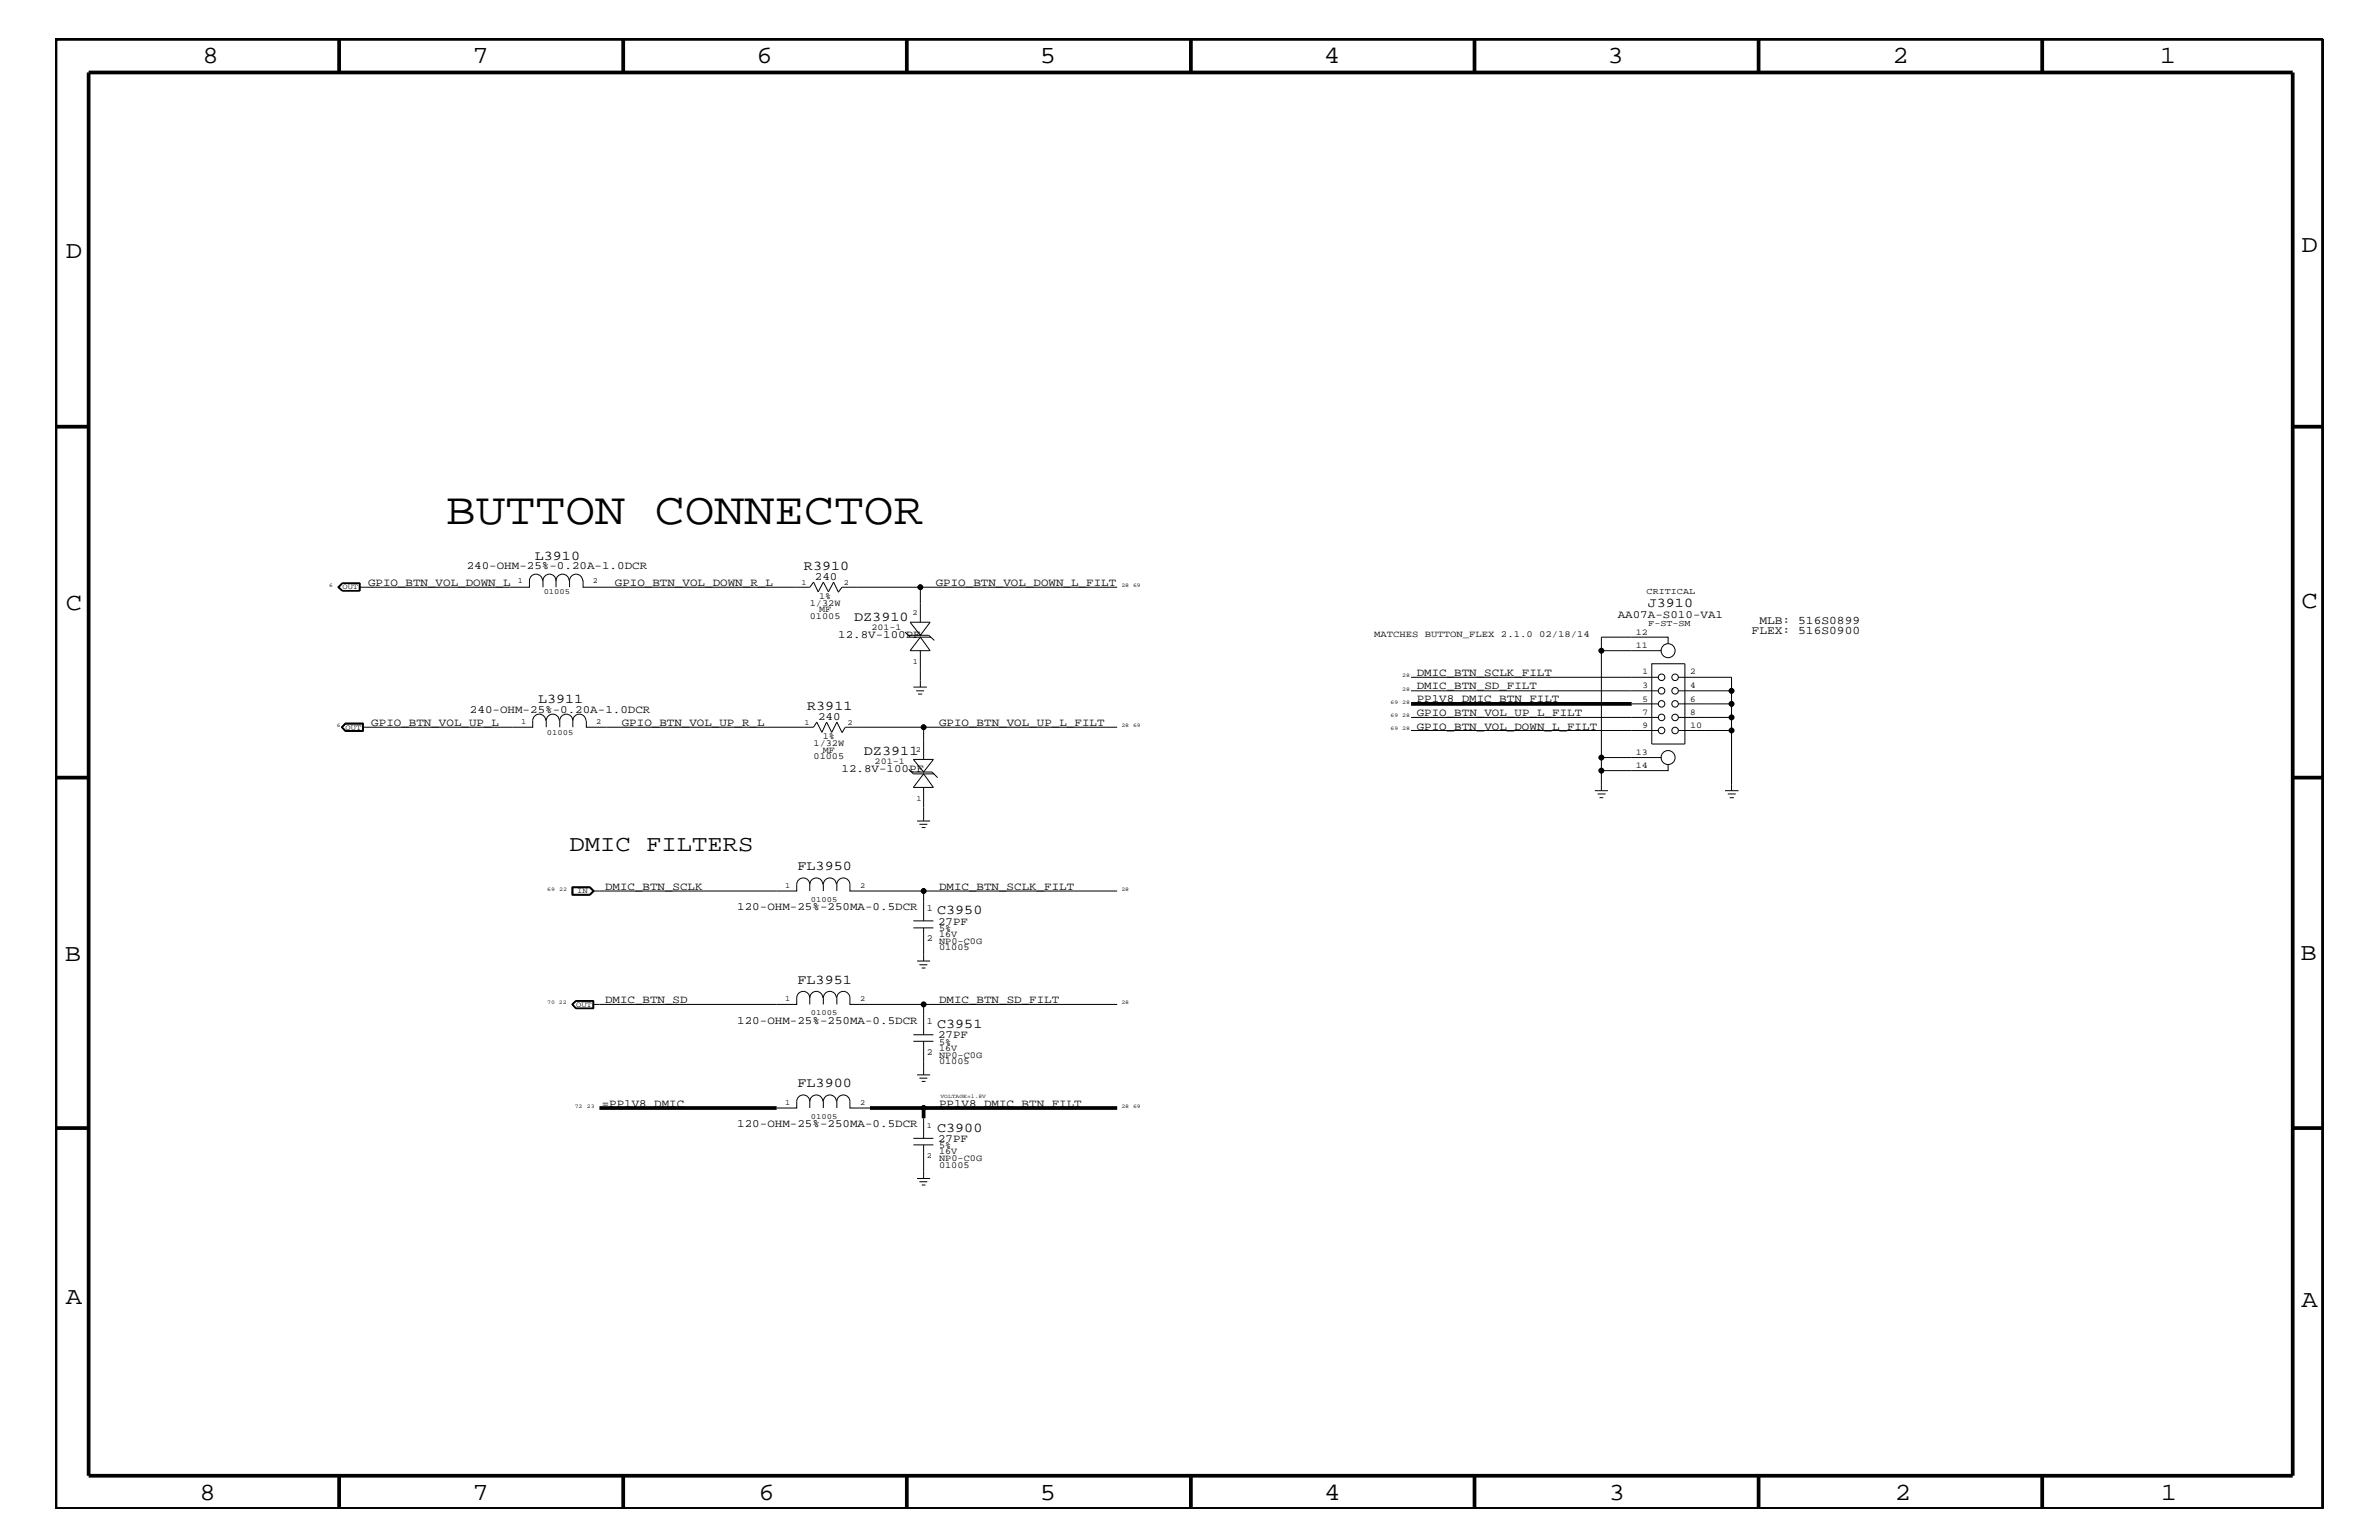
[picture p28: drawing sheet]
<svg xmlns="http://www.w3.org/2000/svg" width="432mm" height="279mm" viewBox="0 0 432 279" stroke-linecap="round" stroke-linejoin="round" font-family="sans-serif">
<defs><g id="words">
<text font-size="8.2" x="80.9" y="95">BUTTON CONNECTOR</text>
<g font-size="4.5">
<text x="36.7" y="11.5">8</text>
<text x="85.8" y="11.5">7</text>
<text x="137.3" y="11.5">6</text>
<text x="188.7" y="11.5">5</text>
<text x="240.3" y="11.5">4</text>
<text x="291.8" y="11.5">3</text>
<text x="343.5" y="11.5">2</text>
<text x="392" y="11.5">1</text>
<text x="11.9" y="46.8">D</text>
<text x="417.7" y="45.7">D</text>
<text x="11.9" y="110.6">C</text>
<text x="417.7" y="110.3">C</text>
<text x="11.8" y="174.3">B</text>
<text x="417.6" y="174.2">B</text>
<text x="11.9" y="236.7">A</text>
<text x="417.7" y="237.1">A</text>
<text x="36.2" y="272.1">8</text>
<text x="85.8" y="272.1">7</text>
<text x="137.7" y="272.1">6</text>
<text x="188.7" y="272.1">5</text>
<text x="240.4" y="272.1">4</text>
<text x="292" y="272.1">3</text>
<text x="343.9" y="272.1">2</text>
<text x="392.2" y="272.1">1</text>
</g>
<text font-size="4.1" x="103.4" y="154.4">DMIC FILTERS</text>
<g font-size="2.5">
<text x="97.1" y="101.5">L3910</text>
<text x="145.9" y="103.5">R3910</text>
<text x="155" y="112.7">DZ3910</text>
<text x="299.1" y="110.2">J3910</text>
<text x="97.7" y="127.6">L3911</text>
<text x="146.5" y="128.9">R3911</text>
<text x="156.8" y="136.9">DZ3911</text>
<text x="144.7" y="157.9">FL3950</text>
<text x="170.1" y="165.9">C3950</text>
<text x="144.7" y="178.5">FL3951</text>
<text x="170.1" y="186.5">C3951</text>
<text x="144.7" y="197.3">FL3900</text>
<text x="170.1" y="205.3">C3900</text>
</g>
<g font-size="2.1">
<text x="319.3" y="113.1">MLB: 516S0899</text>
<text x="317.9" y="115">FLEX: 516S0900</text>
</g>
<g font-size="2">
<text x="66.8" y="106.3">GPIO_BTN_VOL_DOWN_L</text>
<text x="84.7" y="103.2">240-OHM-25%-0.20A-1.0DCR</text>
<text x="111.6" y="106.3">GPIO_BTN_VOL_DOWN_R_L</text>
<text x="147.9" y="105.2">240</text>
<text x="169.8" y="106.3">GPIO_BTN_VOL_DOWN_L_FILT</text>
<text x="293.6" y="112.2">AA07A-S010-VA1</text>
<text x="152.1" y="115.8">12.8V-100PF</text>
<text x="257.1" y="122.6">DMIC_BTN_SCLK_FILT</text>
<text x="257.1" y="125.1">DMIC_BTN_SD_FILT</text>
<text x="67.4" y="131.7">GPIO_BTN_VOL_UP_L</text>
<text x="85.3" y="129.3">240-OHM-25%-0.20A-1.0DCR</text>
<text x="112.9" y="131.7">GPIO_BTN_VOL_UP_R_L</text>
<text x="148.5" y="130.7">240</text>
<text x="170.4" y="131.7">GPIO_BTN_VOL_UP_L_FILT</text>
<text x="257.1" y="127.5">PP1V8_DMIC_BTN_FILT</text>
<text x="257.1" y="129.9">GPIO_BTN_VOL_UP_L_FILT</text>
<text x="257.1" y="132.4">GPIO_BTN_VOL_DOWN_L_FILT</text>
<text x="152.7" y="140">12.8V-100PF</text>
<text x="109.8" y="161.4">DMIC_BTN_SCLK</text>
<text x="170.4" y="161.4">DMIC_BTN_SCLK_FILT</text>
<text x="133.8" y="165">120-OHM-25%-250MA-0.5DCR</text>
<text x="170.3" y="167.8">27PF</text>
<text x="109.8" y="182.1">DMIC_BTN_SD</text>
<text x="133.8" y="185.7">120-OHM-25%-250MA-0.5DCR</text>
<text x="170.4" y="182.1">DMIC_BTN_SD_FILT</text>
<text x="170.3" y="188.3">27PF</text>
<text x="109.2" y="200.9">=PP1V8_DMIC</text>
<text x="170.4" y="200.9">PP1V8_DMIC_BTN_FILT</text>
<text x="133.8" y="204.4">120-OHM-25%-250MA-0.5DCR</text>
<text x="170.3" y="207.1">27PF</text>
</g>
<g font-size="1.7">
<text x="147" y="109.9">1/32W</text>
<text x="147" y="112.3">01005</text>
<text x="148.7" y="111.1">MF</text>
<text x="148.7" y="108.7">1%</text>
<text x="249.4" y="115.6">MATCHES BUTTON_FLEX 2.1.0 02/18/14</text>
<text x="147.7" y="137.8">01005</text>
<text x="147.7" y="135.3">1/32W</text>
<text x="149.4" y="134.1">1%</text>
<text x="149.4" y="136.6">MF</text>
<text x="168.2" y="165.3">1</text>
<text x="168.2" y="170.7">2</text>
<text x="170.4" y="172.4">01005</text>
<text x="170.4" y="171.2">NP0-C0G</text>
<text x="170.4" y="168.9">5%</text>
<text x="170.4" y="170">16V</text>
<text x="168.2" y="185.9">1</text>
<text x="168.2" y="191.4">2</text>
<text x="170.4" y="191.9">NP0-C0G</text>
<text x="170.4" y="189.5">5%</text>
<text x="170.4" y="190.6">16V</text>
<text x="170.4" y="193.1">01005</text>
<text x="170.4" y="209.4">16V</text>
<text x="170.4" y="208.3">5%</text>
<text x="170.4" y="211.9">01005</text>
<text x="170.4" y="210.7">NP0-C0G</text>
</g>
<g font-size="1.6">
<text x="298.9" y="107.7">CRITICAL</text>
<text x="299.2" y="113.7">F-ST-SM</text>
<text x="158.2" y="114.2">201-1</text>
<text x="296.9" y="117.5">11</text>
<text x="296.9" y="115.2">12</text>
<text x="298.1" y="122.4">1</text>
<text x="298.1" y="124.8">3</text>
<text x="306.7" y="122.4">2</text>
<text x="306.7" y="124.8">4</text>
<text x="298.1" y="127.3">5</text>
<text x="298.1" y="129.7">7</text>
<text x="306.7" y="127.3">6</text>
<text x="306.7" y="129.7">8</text>
<text x="296.9" y="136.9">13</text>
<text x="298.1" y="132.1">9</text>
<text x="306.7" y="132.1">10</text>
<text x="158.7" y="138.5">201-1</text>
<text x="296.9" y="139.4">14</text>
</g>
<g font-size="1.4">
<text x="62.1" y="106.9">OUT</text>
<text x="94" y="105.9">1</text>
<text x="98.7" y="107.8">01005</text>
<text x="107.6" y="105.9">2</text>
<text x="145.5" y="106.1">1</text>
<text x="153.2" y="106.1">2</text>
<text x="165.6" y="111.6">2</text>
<text x="165.7" y="120.4">1</text>
<text x="94.6" y="131.3">1</text>
<text x="108.2" y="131.3">2</text>
<text x="146.1" y="131.6">1</text>
<text x="153.8" y="131.6">2</text>
<text x="62.7" y="132.4">OUT</text>
<text x="99.3" y="133.3">01005</text>
<text x="166.2" y="136.4">2</text>
<text x="166.4" y="145.3">1</text>
<text x="104.7" y="162">IN</text>
<text x="142.5" y="161.1">1</text>
<text x="156.1" y="161.1">2</text>
<text x="147.2" y="163.6">01005</text>
<text x="104.6" y="182.7">OUT</text>
<text x="142.5" y="181.6">1</text>
<text x="147.2" y="184.2">01005</text>
<text x="156.1" y="181.6">2</text>
<text x="142.5" y="200.4">1</text>
<text x="147.2" y="203">01005</text>
<text x="156.1" y="200.4">2</text>
<text x="168.2" y="204.7">1</text>
<text x="168.2" y="210.2">2</text>
</g>
<g font-size="1">
<text x="59.8" y="106.5">6</text>
<text x="203.5" y="106.5">28 69</text>
<text x="254.5" y="122.9">28</text>
<text x="254.5" y="125.3">28</text>
<text x="61.1" y="131.9">6</text>
<text x="203.5" y="131.9">28 69</text>
<text x="252.4" y="130.2">69 28</text>
<text x="252.4" y="127.7">69 28</text>
<text x="252.4" y="132.5">69 28</text>
<text x="99.3" y="161.7">69</text>
<text x="101.5" y="161.7">22</text>
<text x="203.5" y="161.7">28</text>
<text x="99.3" y="182.2">70 22</text>
<text x="203.5" y="182.2">28</text>
<text x="104.3" y="201">72</text>
<text x="106.5" y="201">23</text>
<text x="170.7" y="199.2">VOLTAGE=1.8V</text>
<text x="203.5" y="201">28 69</text>
</g>
</g></defs>
<g fill="none" stroke="#000" stroke-width=".18">
<path d="M62.1 105.8h3.3v1.4h-3.3l-.8-.7zM62.1 105.9l-.5 .6 .5 .6M62.1 105.8l-.7 .7 .7 .7M62.1 105.9l-.6 .6 .6 .6M62.1 107.1h3.2M62.1 105.9h3.2M65.2 105.9v1.2M65.3 105.8v1.4M96.1 105.3v1.2h-30.9M96.1 105.4a1.19 1.19 0 0 1 1.2-1.2 1.19 1.19 0 0 1 1.2 1.2M98.6 105.4a1.19 1.19 0 0 1 1.1-1.2 1.19 1.19 0 0 1 1.2 1.2 1.19 1.19 0 0 1 1.2-1.2 1.19 1.19 0 0 1 1.2 1.2M98.6 105.3v1.2"/>
<path d="M100.9 105.3v1.2M103.4 105.4a1.19 1.19 0 0 1 1.2-1.2 1.19 1.19 0 0 1 1.1 1.2M103.4 105.3v1.2M105.8 105.3v1.2h41.2l.7-.9 .8 1.8 .9-1.8 1 1.8 .9-1.8 .8 1.8M164.3 114.7l.9 .9h3.8M164.8 115.3h3.8l1 .9M165.2 112.9h3.6l-1.8 2.4zM167 115.6l1.8 2.5h-3.6zM167 106.5v6.4M167 118.1v6.6M202.8 106.5h-50l-.7 1M290.7 118.1v19.3h10.9"/>
<path d="M290.7 118.1h10.9M302.8 116.8v-1.2h-12.1v2.5M62 131.9l.7-.6h3.2v1.4M62 131.9l.7 .8M62.7 131.2h3.3v1.5h-3.3l-.7-.8zM62.7 131.3l-.6 .6 .6 .6h3.1v-1.2M62.7 131.3l-.6 .6 .6 .7h3.2M62.7 131.3h3.2M99.1 130.8a1.19 1.19 0 0 0-1.2-1.2 1.19 1.19 0 0 0-1.2 1.2v1.1h-30.9M101.5 130.8a1.19 1.19 0 0 0-1.2-1.2 1.19 1.19 0 0 0-1.2 1.2v1.1M104 130.8a1.19 1.19 0 0 0-1.2-1.2 1.19 1.19 0 0 0-1.2 1.2v1.1M104 130.8a1.19 1.19 0 0 1 1.2-1.2 1.19 1.19 0 0 1 1.1 1.2"/>
<path d="M104 130.8v1.1M106.4 130.8v1.1h41.3l.6-.9 .9 1.9 .8-1.9 1 1.9 .9-1.9 .9 1.9M164.9 139.6l.9 .8h3.8M165.8 137.8h3.6l-1.8 2.3zM165.8 124.7h2.4M166.3 125.3h1.4M166.6 125.9h.8M167.6 131.9v5.9M202.8 131.9h-49.4l-.6 1.1M256.1 132.5h44.9M256.1 125.3h44.9M256.1 130.2h44.9"/>
<path d="M256.1 122.9h44.9M290.7 137.4v6.1M296.2 127.7h4.8M299.8 120.4h6v14.6h-6zM302.8 138.6v1.2h-12.1M304.6 132.5h9.7M304.6 125.3h9.7M304.6 122.9h9.7v20.6M304.6 130.2h9.7M304.6 127.7h9.7M165.4 140.1h3.8l1 1M166.5 149h2.3"/>
<path d="M166.9 149.5h1.4M167.3 150.1h.7M167.6 140.4l1.8 2.5h-3.6zM167.6 142.9v6.1M289.5 143.5h2.3M290 144h1.4M290.3 144.7h.7M313.1 143.5h2.5M313.6 144h1.4M313.9 144.7h.8M103.8 160.9h3.3l.8 .8-.8 .7h-3.3zM103.9 161h3.2l.7 .7-.7 .6h-3.2z"/>
<path d="M104 161v1.3M104 161.1h3l.6 .6M107 161l.7 .7-.7 .6M107.6 161.7l-.6 .5h-3M147 160.5a1.19 1.19 0 0 0-1.2-1.2 1.19 1.19 0 0 0-1.2 1.2v1.2h-37M147 160.5a1.19 1.19 0 0 1 1.2-1.2 1.19 1.19 0 0 1 1.2 1.2M147 160.5v1.2M151.8 160.5a1.19 1.19 0 0 0-1.2-1.2 1.19 1.19 0 0 0-1.2 1.2v1.2M151.9 161.7v-1.2a1.19 1.19 0 0 1 1.2-1.2 1.19 1.19 0 0 1 1.2 1.2v1.2h13.3M165.8 168.3h3.6M165.8 167.1h3.6M166.5 174.4h2.3"/>
<path d="M166.9 175h1.4M167.3 175.6h.7M167.6 168.3v6.1M202.8 161.7h-35.2v5.4M103.8 182.2l.8 .8M104.5 181.6h3.3v1.4h-3.3l-.7-.8zM104.6 181.6l-.6 .6 .6 .7M104.6 181.6l-.8 .6M104.6 181.6l-.7 .6 .7 .7M104.6 182.9h3.1M104.6 181.6h3.1M107.6 181.6v1.3"/>
<path d="M107.7 181.6v1.4M147 181a1.19 1.19 0 0 0-1.2-1.1 1.19 1.19 0 0 0-1.2 1.1v1.2h-37M147 181a1.19 1.19 0 0 1 1.2-1.1 1.19 1.19 0 0 1 1.2 1.1M147 199.8a1.19 1.19 0 0 0-1.2-1.1 1.19 1.19 0 0 0-1.2 1.1v1.2h-3.6M147 199.8a1.19 1.19 0 0 1 1.2-1.1 1.19 1.19 0 0 1 1.2 1.1M147 181v1.2M147 199.8v1.2M151.8 181a1.19 1.19 0 0 0-1.2-1.1 1.19 1.19 0 0 0-1.2 1.1v1.2M151.8 199.8a1.19 1.19 0 0 0-1.2-1.1 1.19 1.19 0 0 0-1.2 1.1v1.2M151.9 182.2v-1.2a1.19 1.19 0 0 1 1.2-1.1 1.19 1.19 0 0 1 1.2 1.1v1.2h48.5M165.8 188.9h3.6M165.8 187.7h3.6"/>
<path d="M166.5 195h2.3M166.9 195.6h1.4M167.3 196.2h.7M167.6 182.2v5.5M167.6 188.9v6.1M151.9 201v-1.2a1.19 1.19 0 0 1 1.2-1.1 1.19 1.19 0 0 1 1.2 1.1v1.2h3.6M165.8 207.7h3.6M165.8 206.5h3.6M166.5 213.8h2.3M166.9 214.4h1.4M167.3 215h.7M167.6 202.9v3.6"/>
<path d="M167.6 207.7v6.1"/>
<circle cx="167" cy="106.5" r=".42"/>
<circle cx="290.7" cy="118.1" r=".42"/>
<circle cx="302.8" cy="118.1" r="1.27"/>
<circle cx="167.6" cy="131.9" r=".42"/>
<circle cx="290.7" cy="139.8" r=".42"/>
<circle cx="290.7" cy="137.4" r=".42"/>
<circle cx="301.6" cy="122.9" r=".59"/>
<circle cx="301.6" cy="130.2" r=".59"/>
<circle cx="301.6" cy="132.5" r=".59"/>
<circle cx="301.6" cy="125.3" r=".59"/>
<circle cx="301.6" cy="127.7" r=".59"/>
<circle cx="302.8" cy="137.4" r="1.27"/>
<circle cx="304" cy="122.9" r=".59"/>
<circle cx="304" cy="130.2" r=".59"/>
<circle cx="304" cy="125.3" r=".59"/>
<circle cx="304" cy="132.5" r=".59"/>
<circle cx="304" cy="127.7" r=".59"/>
<circle cx="314.3" cy="132.5" r=".42"/>
<circle cx="314.3" cy="125.3" r=".42"/>
<circle cx="314.3" cy="127.7" r=".42"/>
<circle cx="314.3" cy="130.2" r=".42"/>
<circle cx="167.6" cy="161.7" r=".42"/>
<circle cx="167.6" cy="182.2" r=".42"/>
<circle cx="167.6" cy="201" r=".42"/>
</g>
<g fill="none" stroke="#000" stroke-width=".68" stroke-linecap="butt">
<path d="M10.1 7.1h411.5v266.7h-411.5zM16.1 13.2h400v254.5h-400zM61.6 7.1v6.1M113.1 7.1v6.1M164.6 7.1v6.1M216.2 7.1v6.1M267.6 7.1v6.1M319.2 7.1v6.1M370.7 7.1v6.1M10.1 77.4h6M416.1 77.4h5.5M256.1 127.7h40.1"/>
<path d="M10.1 141.1h6M416.1 141.1h5.5M10.1 204.7h6M108.8 201h32.2M157.9 201h9.7v1.9M167.6 201h35.2M416.1 204.7h5.5M61.6 267.7v6.1M113.1 267.7v6.1M164.6 267.7v6.1M216.2 268v5.8M267.6 267.7v6.1"/>
<path d="M319.2 267.7v6.1M370.7 267.7v6.1"/>
</g>
<g fill="#000">
<circle cx="167" cy="106.5" r=".42"/>
<circle cx="290.7" cy="118.1" r=".42"/>
<circle cx="167.6" cy="131.9" r=".42"/>
<circle cx="290.7" cy="139.8" r=".42"/>
<circle cx="290.7" cy="137.4" r=".42"/>
<circle cx="314.3" cy="132.5" r=".42"/>
<circle cx="314.3" cy="125.3" r=".42"/>
<circle cx="314.3" cy="127.7" r=".42"/>
<circle cx="314.3" cy="130.2" r=".42"/>
<circle cx="167.6" cy="161.7" r=".42"/>
<circle cx="167.6" cy="182.2" r=".42"/>
<circle cx="167.6" cy="201" r=".42"/>
</g>
<use href="#words"/>
</svg>
